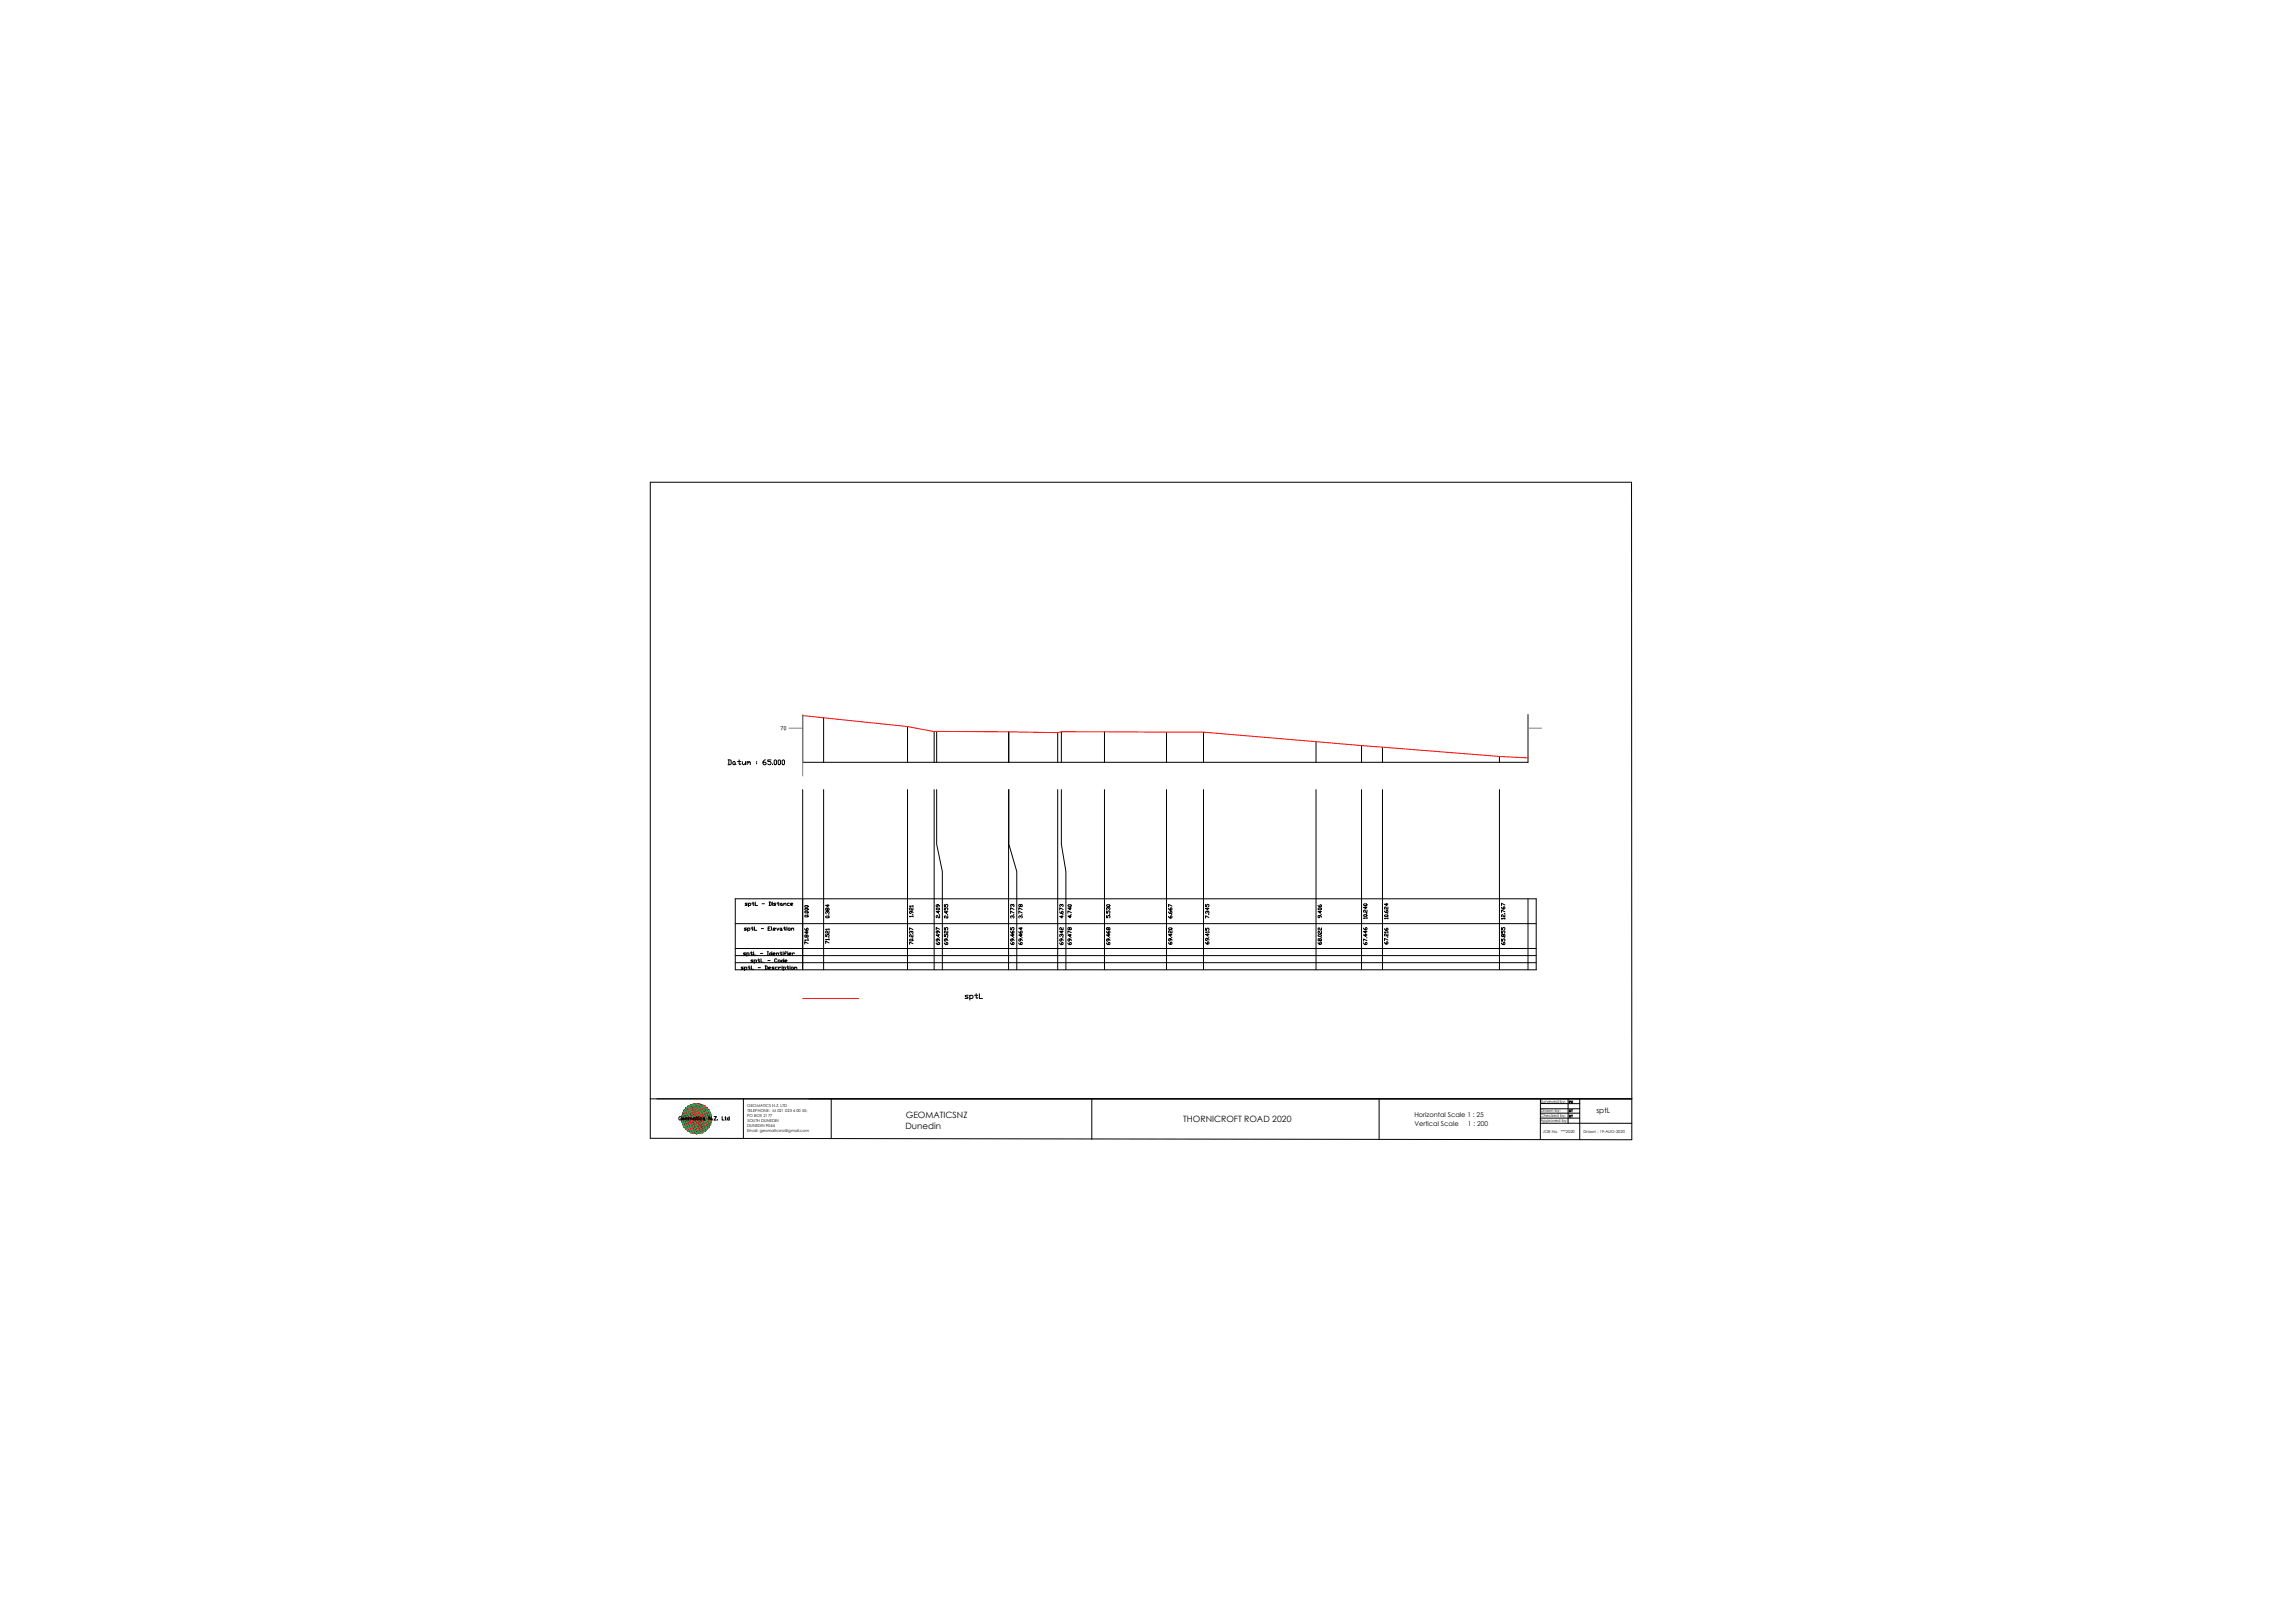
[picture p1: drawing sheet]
<svg xmlns="http://www.w3.org/2000/svg" width="841mm" height="594mm" viewBox="0 0 841 594" stroke-linecap="round" stroke-linejoin="round" font-family="sans-serif">
<defs><g id="words">
<text font-size="5.7" x="352.4" y="367.6">sptL</text>
<text font-size="4" fill="#808080" x="284.7" y="268.5">70</text>
<g font-size="4">
<text x="348.2" y="337.6" transform="rotate(-90 348.2 337.6)">2.455</text>
<text x="375.4" y="337.6" transform="rotate(-90 375.4 337.6)">3.778</text>
<text x="443.8" y="337.6" transform="rotate(-90 443.8 337.6)">7.345</text>
</g>
<g font-size="3.5">
<text x="574" y="405.3">PK</text>
<text x="574" y="408.5">ST</text>
</g>
<g font-size="3.2">
<text x="331.8" y="413.4">Dunedin</text>
<text x="331.9" y="409.5">GEOMATICSNZ</text>
<text x="433.6" y="410.9">THORNICROFT ROAD 2020</text>
</g>
<text font-size="2.7" x="585" y="407.7">sptL</text>
<g font-size="2.4">
<text x="518.3" y="409">Horizontal Scale 1 : 25</text>
<text x="518.3" y="412.6">Vertical Scale</text>
<text x="537.9" y="412.6">1 : 200</text>
</g>
<g font-size="1.5">
<text x="273.8" y="405.4">GEOMATICS N.Z. LTD</text>
<text x="273.9" y="407.2">TELEPHONE: M 021 023 6 00 55;</text>
<text x="564.6" y="403.9">Surveyed by:</text>
<text x="564.7" y="407.2">Drawn by:</text>
<text x="273.8" y="409">PO BOX 2177</text>
<text x="273.8" y="412.6">DUNEDIN 9044</text>
<text x="273.9" y="410.8">SOUTH DUNEDIN</text>
<text x="564.5" y="409.2">Checked by:</text>
<text x="564.6" y="410.9">Approved by:</text>
<text x="273.8" y="414.5">Email: geomaticsnz@gmail.com</text>
<text x="565.4" y="414.8">JOB No</text>
<text x="571.9" y="414.8">***2020</text>
<text x="580.3" y="415">Drawn : 19-AUG-2020</text>
</g>
</g></defs>
<!-- layer: FRAME -->
<path d="M560 261.7v17.5" fill="none" stroke="#000" stroke-width=".37"/>
<!-- layer: DATUM -->
<g fill="none" stroke="#000" stroke-width=".37">
<path d="M266.8 278.3h.9l.2 .3v1.2l-.2 .3h-.9M267.1 278.3v1.8M268.8 278.9l.6 .3-.3 .9-.6-.3zM269.4 279.8l.3 .3M270.3 278.9h1.1M270.9 278.3v1.5l.3 .3 .2-.3M272 278.9v.9l.3 .3 .9-.6M273.2 278.9v1.2M273.8 279.2l.3-.3 .3 .6M273.8 278.9v1.2M274.4 279.2l.3-.3 .3 .3v.9M277.3 278.9v.3"/>
<path d="M277.3 279.5v.3M280.5 278.3l-.9 .6v.9l.3 .3h.6l.3-.3-.3-.6h-.9M282.5 278.3h-1.1v.6h.8l.3 .3-.3 .9h-.5l-.3-.3M283.1 279.8v.3M284 278.3l.6 .3v1.2l-.3 .3-.6-.3v-1.2zM285.2 278.6l.3-.3 .5 .3v1.2l-.3 .3-.5-.3zM286.6 278.6l.3-.3 .6 .3v1.2l-.3 .3-.6-.3z"/>
</g>
<!-- layer: ELEVATION -->
<g fill="none" stroke="#000" stroke-width=".37">
<path d="M294.1 279.2h265.9M273.6 339.9h-.7l-.2 .2 .2 .2 .7 .2-.9 .2M274 339.9v1.2M275.2 339.9h.9M275.6 339.5v1l.3 .2 .2-.2M276.5 339.5v1.2h.8M282.3 339.5h-.8v1.2h.8M282.7 339.5l.2 1.2M284.6 339.9l.4 .8 .4-.8M286.1 339.9l.4 .2-.2 .6-.4-.2zM287.1 339.9h.8M287.5 339.5v1l.2 .2 .2-.2"/>
<path d="M288.4 339.5v.2M288.4 339.9v.8M290 339.9v.8M346.1 339.7v.9h.4l.2-.9 .6 .2-.2 .7M370.3 339.7v.9h.5l.2-.9 .6 .2-.2 .7M374.2 339.7v.9l-.8-.7h1.2M389.6 339.7v.9h-.4l-.4-.9-.4 .2 .2 .7M392 339.9l.2-.2 .4 .2-.2 .7-.4-.2-.2-.7-.5 .2 .3 .7 .4-.2M406.1 339.9l.2-.2 .4 .2-.2 .7-.4-.2-.2-.7-.4 .2 .2 .7 .4-.2M441.8 339.9v.9h.4l.2-.9 .6 .2-.2 .7M484.3 339.8v.9l-.7-.2-.2-.7-.4 .2 .2 .7M499.7 339.9l.4 .7h.6l.2-.7-.4-.2-.2 .9"/>
<path d="M550.2 339.7v.9h.4l.3-.9 .6 .2-.2 .7M274 340.1l.2-.2 .6 .2-.2 .6h-.6M279 340.1h.8M281.5 340.1h.4M283.4 340.3h.6l.2-.2-.2-.2-.6 .2 .2 .6h.4M286.5 340.5l.2 .2M288.8 340.1l.6-.2 .2 .6-.6 .2zM290 340.3l.6-.4 .3 .8M294.9 340.1l.4 .7h.6l.2-.7-.2-.2-.4 .2v.7M295.5 342.6l.4-.2 .2 .7-.4 .2-.4-.9-.4 .2 .2 .7 .4-.2M295.7 341.2v.8l-.8-.6h1.2M295.9 343.7h.2"/>
<path d="M296.1 345.6l-1.2-.7v.9M296.1 344.3h-1.2l.2 .2M296.1 344.1v.4M302.6 342.2v.9h.4l.2-.9 .6 .2-.2 .7M303.6 343.5h.2M303.8 345.3l-1.2-.6v.9M303.8 344.1h-1.2l.2 .2M303.8 341v.8l-.6-.2-.2-.6-.4 .2 .2 .6M303.8 340.4h-1.2l.2 .2M303.8 340.1v.5M303.8 343.9v.4M333.3 344.2l1.1-.2 .2 .4-1.1 .2z"/>
<path d="M333.9 341.5l-.2-.4-.4 .2 .2 .6M333.9 341.3l.2-.2 .5 .2-.2 .6M334.4 343.6h.2M334.6 345.7l-1.3-.7v.9M334.6 342.3v.9h-.5l-.4-.9-.4 .2 .2 .7M334.6 340.5l-1.3-.7v.9M343.1 345.3l.4 .7h.6l.2-.7-.2-.2-.4 .2v.7M343.7 343.9v.6l-.2 .2-.4-.2 .2-.6h.6l.4 .6M343.7 341v.6l-.4 .2-.2-.2 .2-.6h.6l.4 .6M343.9 342.2v.9l-.8-.7h1.2M344.1 343.5h.2M344.3 340.4l-1.2-.7v.9"/>
<path d="M346.1 345.3l.4 .7h.6l.2-.7-.4-.2-.2 .9M346.1 342.2v.9h.4l.2-.9 .6 .2-.2 .7M346.7 343.9v.6l-.2 .2-.4-.2 .2-.6h.6l.4 .6M347.1 343.5h.2M347.3 341v.8h-.4l-.4-.8-.4 .2 .2 .6M370.3 345.3l.5 .7h.6l.2-.7-.2-.2-.4 .2v.7M370.3 341.2l.5 .6h.6l.2-.2-.2-.6-.4 .2v.6M371 343.9v.6l-.2 .2-.5-.2 .3-.6h.6l.4 .6M371.2 342.2v.9l-.9-.7h1.3M371.4 343.5h.2M373.4 345.3l.4 .7h.6l.2-.7-.4-.2-.2 .9M373.4 341.2l.4 .6h.6l.2-.6-.4-.2-.2 .8"/>
<path d="M374 343.9v.6l-.4 .2-.2-.2 .2-.6h.6l.4 .6M374.2 342.2v.9l-.8-.7h1.2M374.4 343.5h.2M388.4 345.3l.4 .7h.6l.2-.7-.2-.2-.4 .2v.7M389 343.9v.6l-.2 .2-.4-.2 .2-.6h.6l.4 .6M389 342.6l-.2-.4-.4 .2 .2 .7M389 342.4l.2-.2 .4 .2-.2 .7M389.2 341v.8l-.8-.6h1.2M389.4 343.5h.2M391.3 345.3l.5 .7h.6l.2-.2-.2-.7-.4 .2v.7M392 343.9v.6l-.2 .2-.5-.2 .3-.6h.6l.4 .6M392.2 342.2v.9l-.9-.7h1.3"/>
<path d="M392.4 343.5h.2M392.6 341.6l-1.3-.6v.8M405.5 345.3l.4 .7h.6l.2-.2-.2-.7-.4 .2v.7M405.5 341.2l.4 .6h.6l.2-.2-.2-.6-.4 .2v.6M406.1 343.9v.6l-.2 .2-.4-.2 .2-.6h.6l.4 .6M406.3 342.2v.9l-.8-.7h1.2M406.5 343.5h.2M428.2 345.2l.5 .7h.6l.2-.7-.2-.2-.4 .2v.7M428.2 340l1.1-.2 .2 .4-1.1 .3zM428.9 343.8v.6l-.2 .2-.5-.2 .2-.6h.7l.4 .6M429.1 342.1v.9l-.9-.7h1.3M429.3 343.4h.2"/>
<path d="M429.5 340.9v.8l-.6-.2-.2-.6-.5 .2 .2 .6M441.8 345.1l.4 .7h.6l.2-.2-.2-.7-.4 .2v.7M442.4 343.7v.6l-.4 .2-.2-.2 .2-.6h.6l.4 .6M442.6 342v.9l-.8-.7h1.2M442.8 343.3h.2M443 341.4h-1.2l.2 .2M443 341.2v.4M483 345.2l.4 .7h.7l.2-.7-.2-.2-.5 .2v.7M483 342.5l1.1-.2 .2 .4-1.1 .3zM483.6 344l.3-.2 .4 .2-.2 .6-.5-.2-.2-.6-.4 .2 .2 .6 .4-.2M484.1 343.4h.2M484.3 341.1v.8l-.7-.2-.2-.6-.4 .2 .2 .6"/>
<path d="M499.7 345.3l.4 .7h.6l.2-.7-.4-.2-.2 .9M500.5 342.2v.9l-.8-.7h1.2M500.5 341v.8l-.8-.6h1.2M500.7 343.5h.2M500.9 344.5l-1.2-.6v.8M507.4 345.1l.4 .7h.6l.2-.2-.2-.7-.4 .2v.7M507.4 340.1l.4 .7h.6l.2-.7-.2-.2-.4 .2v.7M508.4 343.3h.2M508.6 344.3l-1.2-.6v.8M508.6 342v.9h-.4l-.4-.9-.4 .2 .2 .7M508.6 341.4h-1.2l.2 .2M508.6 341.2v.4"/>
<path d="M550.2 345.3l.4 .7h.7l.2-.7-.2-.2-.4 .2v.7M550.2 343.9v.8h.4l.3-.8 .6 .2-.2 .6M550.2 341v.8h.4l.3-.8 .6 .2-.2 .6M550.9 342.4l.2-.2 .4 .2v.5l-.4 .2-.2-.7-.5-.2-.2 .7 .2 .2 .5-.2M551.3 343.5h.2"/>
</g>
<path d="M289.1 266.7h5M560 266.7h5" fill="none" stroke="#808080" stroke-width=".37"/>
<!-- layer: DROP -->
<g fill="none" stroke="#000" stroke-width=".37">
<path d="M294.1 262.1v17.1M301.8 262.9v16.3M332.6 266.1v13.1M342.3 268v11.2M343.2 267.9v11.3M369.6 268v11.2M369.7 268v11.2M387.6 268.3v10.9M388.9 268v11.2M404.7 268v11.2M427.5 268.2v11M441 268.2v11"/>
<path d="M482.3 271.6v7.6M498.9 273.1v6.1M506.6 273.7v5.5M549.5 277.1v2.1M294.1 289.2v40M301.8 289.2v40M332.6 289.2v40M342.3 289.2v40M343.2 289.2v20l2.1 10v10M369.6 289.2v40M369.7 289.2v20l2.9 10v10M387.6 289.2v40"/>
<path d="M388.9 289.2v20l1.7 10v10M404.7 289.2v40M427.5 289.2v40M441 289.2v40M482.3 289.2v40M498.9 289.2v40M506.6 289.2v40M549.5 289.2v40"/>
</g>
<!-- layer: DEFAULT -->
<path d="M294.1 262.1l38.5 4 9.7 1.9 45.3 .3 1.3-.3 52.1 .2 57.9 4.9 50.6 4 10.5 .5" fill="none" stroke="#f00" stroke-width=".37"/>
<!-- layer: TABLE -->
<g fill="none" stroke="#000" stroke-width=".37">
<path d="M269.4 329.2h293.6v26h-293.6zM269.4 338.3h293.6M294.1 329.2v26M301.8 329.2v26M332.6 329.2v26M342.3 329.2v26M345.3 329.2v26M369.6 329.2v26M372.6 329.2v26M387.6 329.2v26M390.6 329.2v26M404.7 329.2v26"/>
<path d="M427.5 329.2v26M441 329.2v26M482.3 329.2v26M498.9 329.2v26M506.6 329.2v26M549.5 329.2v26M560 329.2v26M269.4 347.4h293.6M269.4 350h293.6M269.4 352.6h293.6"/>
</g>
<!-- layer: DISTANCE -->
<g fill="none" stroke="#000" stroke-width=".37">
<path d="M273.9 330.8l-.9 .2 .9 .4-.9 .2M274.3 331l.2-.2 .6 .2-.2 .6h-.6M274.3 330.8v1.3M275.5 330.8h.9M276 330.4v1l.2 .2 .2-.2M276.8 330.4v1.2h.8M279.3 331h.8M281.8 330.4l.8 .2v.8l-.8 .2M282 330.4v1.2M283 330.4v.2M283 330.8v.8M284.3 330.8l-.8 .2 .8 .4-.8 .2"/>
<path d="M284.7 330.8h.8M285.1 330.4v1l.2 .2 .2-.2M286 331l.4-.2 .2 .6-.4 .2zM286.6 331.4l.2 .2M287.2 331.2l.6-.4 .2 .8M287.2 330.8v.8M289.3 330.8l-.8 .2 .2 .6h.6M289.7 331.2h.6l.3-.2-.3-.2-.6 .2v.4l.6 .2M295.1 335.2h.8l.2 .4-1 .2-.2-.2zM295.1 333.7h.8l.2 .5-1 .2-.2-.2zM295.1 332.7h.8l.2 .4-1 .2-.2-.2zM295.1 331.7h.8l.2 .4-1 .2-.2-.2z"/>
<path d="M295.9 334.8h.2M302.6 335.7l1-.2 .2 .4-1 .3zM303.2 334.3l-.2-.4-.4 .2 .2 .6M303.2 334.1l.2-.2 .4 .2-.2 .6M303.2 332.8l.2-.2 .4 .2v.4l-.4 .2-.2-.6-.4-.2-.2 .6 .2 .2 .4-.2M303.4 331.4v.8l-.8-.6h1.2M303.6 335.1h.2M333.9 333.7l-.2 .9-.4-.2 .2-.7h.6l.5 .7M334.4 335h.2M334.6 335.6h-1.3l.2 .2M334.6 332.5v.8h-.5l-.4-.8-.4 .2 .2 .6M334.6 331.9h-1.3l.2 .2"/>
<path d="M334.6 331.7v.4M334.6 335.4v.4M343.1 332.8l1-.2 .2 .4-1 .2zM343.7 331.4v.6l-.4 .2-.2-.2 .2-.6h.6l.4 .6M343.9 333.6v.9l-.8-.6h1.2M344.3 335.3v.9h-.4l-.4-.9-.4 .2 .2 .7M371 335.8l-.2-.4-.5 .2 .3 .6M371 331.7l-.2-.4-.5 .2 .3 .6M371.6 334.4l-1.3-.7v.9M371.6 333.1l-1.3-.6v.8M388.4 334l.4 .6h.6l.2-.2-.2-.7-.4 .3v.6M389 331.7l-.2-.4-.4 .2 .2 .6"/>
<path d="M389 331.5l.2-.2 .4 .2-.2 .6M389.2 335.4v.8l-.8-.6h1.2M389.4 335h.2M389.6 333.1l-1.2-.6v.8M391.3 331.6l1.1-.2 .2 .4-1 .2zM392.2 335.3v.9l-.9-.7h1.3M392.2 332.4v.8l-.9-.6h1.3M392.4 334.9h.2M392.6 334.3l-1.3-.7v.9M405.5 335.3v.9h.4l.2-.9 .6 .2-.2 .7M405.5 333.6v.9h.4l.2-.9 .6 .3-.2 .6M405.5 331.6l1-.2 .2 .4-1 .2z"/>
<path d="M406.1 332.8l-.4-.4-.2 .2 .2 .6M406.1 332.6l.2-.2 .4 .2-.2 .6M406.5 334.9h.2M428.2 335.6l.5 .6h.6l.2-.6-.2-.2-.4 .2v.6M428.2 334l.5 .6h.6l.2-.2-.2-.7-.4 .3v.6M428.2 332.7l.5 .6h.6l.2-.2-.2-.6-.4 .2v.6M429.3 335h.2M429.5 331.9l-1.3-.6v.8M483 332.8l1.1-.2 .2 .4-1.1 .2zM483 331.6l.4 .6h.7l.2-.2-.2-.6-.5 .2v.6M483.6 335.3v.6l-.4 .3-.2-.3 .2-.6h.7l.4 .6M483.9 333.6v.9l-.9-.6h1.3"/>
<path d="M484.1 334.9h.2M499.9 335h.8l.2 .4-1 .2-.2-.2zM499.9 331h.8l.2 .5-1 .2-.2-.2zM500.5 332.1v.8l-.8-.6h1.2M500.7 334.6h.2M500.9 336.2h-1.2l.2 .3M500.9 333.3v.9h-.4l-.4-.9-.4 .2 .2 .7M500.9 336v.5M507.4 335.3l1-.2 .2 .4-1 .2zM507.4 333.6l.4 .7h.6l.2-.7-.2-.2-.4 .2v.7M508.2 330.9v.9l-.8-.7h1.2M508.4 334.7h.2"/>
<path d="M508.6 336.4h-1.2l.2 .2M508.6 332.2v.8l-.6-.2-.2-.6-.4 .2 .2 .6M508.6 336.2v.4M550.2 332.3l.4 .6h.7l.2-.6-.2-.2-.4 .2v.6M551.3 334.6h.2M551.5 336.5h-1.3l.2 .2M551.5 335v.8l-.6-.2-.3-.6-.4 .2 .2 .6M551.5 334l-1.3-.7v.9M551.5 331.5l-1.3-.7v.9M551.5 336.2v.5"/>
</g>
<!-- layer: FRAME -->
<path d="M294.1 261.7v22.5" fill="none" stroke="#808080" stroke-width=".37"/>
<!-- layer: IDENTIFIER -->
<g fill="none" stroke="#000" stroke-width=".37">
<path d="M273.3 349l-.9 .2 .9 .4-.3 .2h-.6M273.7 349.2l.2-.2 .6 .2-.2 .6h-.6M273.7 349v1.2M274.9 349h.9M275.3 348.6v1l.2 .2 .3-.2M276.2 348.6v1.2h.8M278.7 349.2h.8M281.2 348.6h.4M281.2 349.8h.4M281.4 348.6v1.2M282.2 349l.6 .4-.4 .4-.4-.2zM282.8 348.6v1.2"/>
<path d="M283.3 349.4h.6l.2-.2-.2-.2-.6 .2 .2 .6h.4M284.5 349.4l.6-.4 .2 .8M284.5 349v.8M285.8 349h.8M286.2 348.6v1l.2 .2 .2-.2M287 348.6v.2M287 349v.8M287.4 349.2h.6M288.3 348.8l-.3-.2-.4 .2v1M288.7 348.6v.2M288.7 349v.8M289.1 349.4h.6l.2-.2-.2-.2-.6 .2 .2 .6h.4"/>
<path d="M290.3 349v.8M291.2 349.2l-.4-.2-.5 .4"/>
</g>
<!-- layer: CODE -->
<path d="M276 351.6h-.7l-.2 .2 .9 .4-.9 .2M276.4 351.8l.2-.2 .6 .2-.2 .6h-.6M276.4 351.6v1.3M277.6 351.6h.9M278.1 351.2v1l.2 .2 .2-.2M278.9 351.2v1.2h.8M281.4 351.8h.8M284.7 351.4l-.2-.2-.6 .2 .2 1 .6-.2M285.1 351.8l.7-.2 .2 .6-.7 .2zM286.4 351.8l.4-.2 .4 .4-.6 .4zM287.2 351.2v1.2M287.6 352h.7l.2-.2-.2-.2-.7 .2v.4l.7 .2" fill="none" stroke="#000" stroke-width=".37"/>
<!-- layer: DESCRIPTION -->
<g fill="none" stroke="#000" stroke-width=".37">
<path d="M272.4 354.2l-.8 .2 .8 .4-.8 .2M272.8 354.4l.2-.2 .7 .2-.2 .6h-.7M272.8 354.2v1.3M274.1 354.2h.8M274.5 353.8v1l.2 .2 .2-.2M275.3 353.8v1.2h.9M277.8 354.4h.9M280.3 353.8l.9 .2v.8l-.9 .2M280.6 353.8v1.2M281.6 354.6h.6l.2-.2-.2-.2-.6 .2v.4l.6 .2M283.7 354.2l-.9 .2 .9 .4-.9 .2M284.9 354.2l-.8 .2 .2 .6h.6"/>
<path d="M285.3 354.2v.8M286.2 354.4l-.4-.2-.5 .4M286.6 353.8v.2M286.6 354.2v.8M287 354.4l.2-.2 .6 .2-.2 .6h-.6M287 354.2v1.3M288.3 354.2h.8M288.7 353.8v1l.2 .2 .2-.2M289.5 353.8v.2M289.5 354.2v.8M289.9 354.4l.7-.2 .2 .6-.7 .2zM291.2 354.6l.6-.4 .2 .8"/>
<path d="M291.2 354.2v.8"/>
</g>
<!-- layer: SECTIONS -->
<path d="M294.1 365.7h20.6" fill="none" stroke="#f00" stroke-width=".37"/>
<!-- layer: 0 -->
<g fill="none" stroke="#000" stroke-width=".37">
<path d="M238.3 176.6h359.6l.1 240.9-359.7-.6zM238.3 402.5h359.7M272.4 402.4v14.6M304.6 402.4v14.6M400.1 402.5v14.8M505.4 402.5v14.8M564.4 409.5h14.5M564.4 407.7h14.5M564.5 411.4h33.5M564.5 406.1h14.4M564.5 402.5v14.9M564.6 404.2h14.3"/>
<path d="M574.6 402.5v8.9M578.9 402.5v14.9"/>
</g>
<!-- layer: GEOMATICS LOGO -->
<path d="M249.9 408.7h10.8v2.1h-10.8zM250.2 407.6h10.2v4.3h-10.2zM250.7 406.7h9.2v6.1h-9.2zM251.4 405.8h7.8v7.9h-7.8zM252.2 405.1h6.2v9.2h-6.2zM253.2 404.6h4.2v10.3h-4.2zM254.2 404.3h2.2v10.9h-2.2zM255.3 404.2v5.5h-5.5M260.8 409.7h-5.5v5.6" fill="none" stroke="#545454" stroke-width=".37"/>
<path d="M249.8 409.7l5.5-5.5 5.5 5.5-5.5 5.5-5.4-5.5M251.4 405.8l3.9 3.9-3.9 4M252.2 405.1l7.7 7.7-1.5 1.5-7.7-7.6zM253.2 404.6l7.2 7.3-3 3-7.2-7.3zM254.2 404.3l6.5 6.5-4.3 4.4-6.5-6.5zM256.4 404.3l4.3 4.4-6.5 6.5-4.3-4.4zM257.4 404.6l3 3-7.2 7.3-3-3zM258.4 405.1l1.5 1.6-7.7 7.7-1.5-1.6zM259.2 405.8l-3.9 3.9 3.9 4" fill="none" stroke="#ff0" stroke-width=".37"/>
<g fill="none" stroke="#00b85c" stroke-width=".37">
<path d="M249.8 409.7l9.4-3.9 1.6 3.9-9.4 4zM249.9 410.8l10-4.1 .8 2-10 4.1zM249.9 408.7l8.5-3.6 2.3 5.7-8.5 3.6zM250.2 411.9l5.1-2.2-2.1 5.2M250.2 407.6l3 7.3M250.7 406.7l5.7-2.4 3.5 8.5-5.7 2.4zM251.4 405.8l3.9-1.6 3.9 9.5-3.9 1.6zM252.2 405.1l2-.8 4.2 10-2 .9zM253.2 404.6l2.1 5.1-5.1-2.1M257.4 404.6l-2.1 5.1 5.1-2.1M257.4 404.6l3 7.3M257.4 404.6l-7.2 3"/>
<path d="M260.4 411.9l-5.1-2.2 2.1 5.2M260.4 411.9l-7.2 3"/>
</g>
<g fill="none" stroke="#f00" stroke-width=".37">
<path d="M249.8 409.7l.4 2.2M249.8 409.7l3.4 5.2M249.8 409.7l7.6 5.2M249.8 409.7l10.6 2.2M249.9 410.8l5.4-1.1-4.6 3.1M249.9 408.7l.8 4.1M249.9 408.7l4.3 6.5M249.9 410.8l2.3 3.5M249.9 408.7l8.5 5.6M249.9 410.8l6.5 4.4M249.9 410.8l10 2M250.2 407.6l1.2 6.1"/>
<path d="M250.2 407.6l5.1 7.7M250.2 411.9l1.2 1.8M250.2 411.9l5.1 3.4M250.2 407.6l9 6.1M250.2 407.6l10.6 2.1M250.2 411.9l9 1.8M250.2 407.6l-.4 2.1M250.7 406.7l4.6 3-5.4-1M250.7 406.7l1.5 7.6M250.7 406.7l5.7 8.5M250.7 412.8l3.5 2.4M250.7 406.7l10 2"/>
<path d="M250.7 412.8l7.7 1.5M250.7 406.7l-.8 4.1M251.4 405.8l1.8 9.1M251.4 405.8l6 9.1M251.4 405.8l9 6.1M251.4 413.7l1.8 1.1M251.4 405.8l-1.2 1.8M251.4 405.8l9 1.8M251.4 413.7l6 1.2M251.4 405.8l-1.2 6.1M252.2 414.3l3.1-4.6-1.1 5.5M252.2 405.1l2 10.1"/>
<path d="M252.2 405.1l-2.3 3.6M252.2 414.3l4.2 .9M252.2 405.1l-1.5 7.7M252.2 405.1l8.5 5.7M252.2 405.1l7.7 1.6M253.2 404.6l2.1 10.7M253.2 404.6l6 9.1M253.2 404.6l-1.8 1.2M253.2 404.6l7.6 5.1M253.2 404.6l-3.4 5.1M253.2 404.6l6 1.2M253.2 414.9l2.1 .4"/>
<path d="M253.2 404.6l-1.8 9.1M254.2 404.3l1.1 5.4-3.1-4.6M254.2 404.3l5.7 8.5M254.2 404.3l-3.5 2.4M254.2 404.3l6.5 4.4M254.2 404.3l-4.3 6.5M254.2 404.3l4.2 .8M254.2 404.3l-2 10M255.3 404.2l2.1 10.7M255.3 404.2l-2.1 .4M255.3 404.2l5.1 7.7M255.3 404.2l-5.1 3.4"/>
<path d="M255.3 404.2l5.1 3.4M255.3 404.2l-5.1 7.7M255.3 404.2l2.1 .4M255.3 404.2l-2.1 10.7M256.4 404.3l-1.1 5.4 3.1-4.6M256.4 404.3l2 10M256.4 404.3l-4.2 .8M256.4 404.3l4.3 6.5M256.4 404.3l-6.5 4.4M256.4 404.3l3.5 2.4M256.4 404.3l-5.7 8.5M257.4 404.6l1.8 9.1"/>
<path d="M257.4 404.6l-6 1.2M257.4 414.9l-2.1 .4M257.4 404.6l3.4 5.1M257.4 404.6l-7.6 5.1M257.4 404.6l1.8 1.2M257.4 404.6l-6 9.1M257.4 404.6l-2.1 10.7M258.4 414.3l-3.1-4.6 1.1 5.5M258.4 405.1l1.5 7.7M258.4 405.1l-7.7 1.6M258.4 414.3l-4.2 .9M258.4 405.1l2.3 3.6"/>
<path d="M258.4 405.1l-8.5 5.7M258.4 405.1l-2 10.1M259.2 405.8l1.2 6.1M259.2 405.8l-9 1.8M259.2 413.7l-6 1.2M259.2 405.8l1.2 1.8M259.2 405.8l-9 6.1M259.2 413.7l-1.8 1.2M259.2 405.8l-6 9.1M259.2 405.8l-1.8 9.1M259.9 406.7l-10 2M259.9 412.8l-7.7 1.5"/>
<path d="M259.9 406.7l-5.7 8.5M259.9 406.7l-1.5 7.6M259.9 406.7l-4.6 3 5.4-1M259.9 406.7l.8 4.1M259.9 412.8l-3.5 2.4M260.4 407.6l.4 2.1M260.4 407.6l-10.6 2.1M260.4 411.9l-9 1.8M260.4 411.9l-5.1 3.4M260.4 407.6l-9 6.1M260.4 407.6l-5.1 7.7M260.4 411.9l-1.2 1.8"/>
<path d="M260.4 407.6l-1.2 6.1M260.7 410.8l-10 2M260.7 408.7l-8.5 5.6M260.7 410.8l-6.5 4.4M260.7 408.7l-4.3 6.5M260.7 410.8l-5.4-1.1 4.6 3.1M260.7 410.8l-2.3 3.5M260.7 408.7l-.8 4.1M260.8 409.7l-.4 2.2M260.8 409.7l-10.6 2.2M260.8 409.7l-7.6 5.2M260.8 409.7l-3.4 5.2"/>
</g>
<g fill="#545454" stroke="#545454" stroke-width=".37">
<circle cx="252.2" cy="405.1" r=".09"/>
<circle cx="250.2" cy="407.6" r=".09"/>
<circle cx="259.9" cy="406.7" r=".09"/>
<circle cx="260.7" cy="408.7" r=".09"/>
</g>
<g fill="#ff0" stroke="#ff0" stroke-width=".37">
<circle cx="256.4" cy="415.2" r=".09"/>
<circle cx="251.4" cy="413.7" r=".09"/>
<circle cx="259.3" cy="413.7" r=".04"/>
<circle cx="259.2" cy="405.8" r=".04"/>
</g>
<g fill="#f00" stroke="#f00" stroke-width=".37">
<circle cx="260.7" cy="408.7" r=".04"/>
<circle cx="260.8" cy="409.7" r=".04"/>
<circle cx="249.9" cy="410.8" r=".04"/>
<circle cx="249.8" cy="409.8" r=".04"/>
<circle cx="254.2" cy="404.3" r=".04"/>
<circle cx="255.2" cy="404.2" r=".04"/>
<circle cx="256.4" cy="415.2" r=".04"/>
<circle cx="255.3" cy="415.2" r=".04"/>
<circle cx="259.9" cy="406.7" r=".04"/>
<circle cx="260.4" cy="407.6" r=".04"/>
<circle cx="250.7" cy="412.8" r=".04"/>
<circle cx="250.2" cy="411.9" r=".04"/>
<circle cx="252.2" cy="405.1" r=".04"/>
<circle cx="253.1" cy="404.7" r=".04"/>
<circle cx="258.4" cy="414.3" r=".04"/>
<circle cx="257.4" cy="414.8" r=".04"/>
<circle cx="258.4" cy="405.1" r=".04"/>
<circle cx="259.2" cy="405.8" r=".04"/>
<circle cx="252.2" cy="414.3" r=".04"/>
<circle cx="251.4" cy="413.7" r=".04"/>
<circle cx="250.7" cy="406.7" r=".04"/>
<circle cx="251.4" cy="405.9" r=".04"/>
<circle cx="259.9" cy="412.8" r=".04"/>
<circle cx="259.2" cy="413.6" r=".04"/>
<circle cx="256.4" cy="404.3" r=".04"/>
<circle cx="257.4" cy="404.6" r=".04"/>
<circle cx="254.2" cy="415.2" r=".04"/>
<circle cx="253.2" cy="414.8" r=".04"/>
<circle cx="249.9" cy="408.7" r=".04"/>
<circle cx="250.2" cy="407.7" r=".04"/>
<circle cx="260.7" cy="410.8" r=".04"/>
<circle cx="260.4" cy="411.8" r=".04"/>
</g>
<g fill="none" stroke="#000" stroke-width=".37">
<path d="M249.7 409.3a.46 .46 0 0 0-.6-.3 .46 .46 0 0 0-.3 .5 .52 .52 0 0 0 .1 .6 .52 .52 0 0 0 .7 0l.1-.3h-.3M250 409.8h.8a.4 .4 0 0 0-.6-.3 .4 .4 0 0 0-.2 .6 .4 .4 0 0 0 .6 .1l.2-.1M252.3 409.6l.6-.1v.7M252.3 409.4v.8M252.9 409.6l.6-.1 .1 .7M254.8 409.6a.4 .4 0 0 0-.6-.1 .4 .4 0 0 0 0 .6 .4 .4 0 0 0 .6 0M254.8 409.4v.8M255.2 409.4h.4M255.4 409v1l.3 .2M256 409h.1M256.1 409.4v.8M257.2 409.6a.4 .4 0 0 0-.5-.1 .4 .4 0 0 0 0 .6 .4 .4 0 0 0 .5 0"/>
<path d="M258.3 409.6l-.6-.1 .6 .6h-.7M260.6 409v1.2l-.8-1.2v1.2M261.2 410.1h.1M261.7 409h.8l-.8 1.2h.8M263 410.1v.1M264.6 409v1.2h.8M265.7 409.4h.4M265.8 409v1l.3 .2M267.2 409.6a.4 .4 0 0 0-.6-.1 .4 .4 0 0 0 0 .6 .4 .4 0 0 0 .6 0M267.2 409v1.2"/>
<circle cx="251.5" cy="409.8" r=".42"/>
</g>
<use href="#words"/>
</svg>
